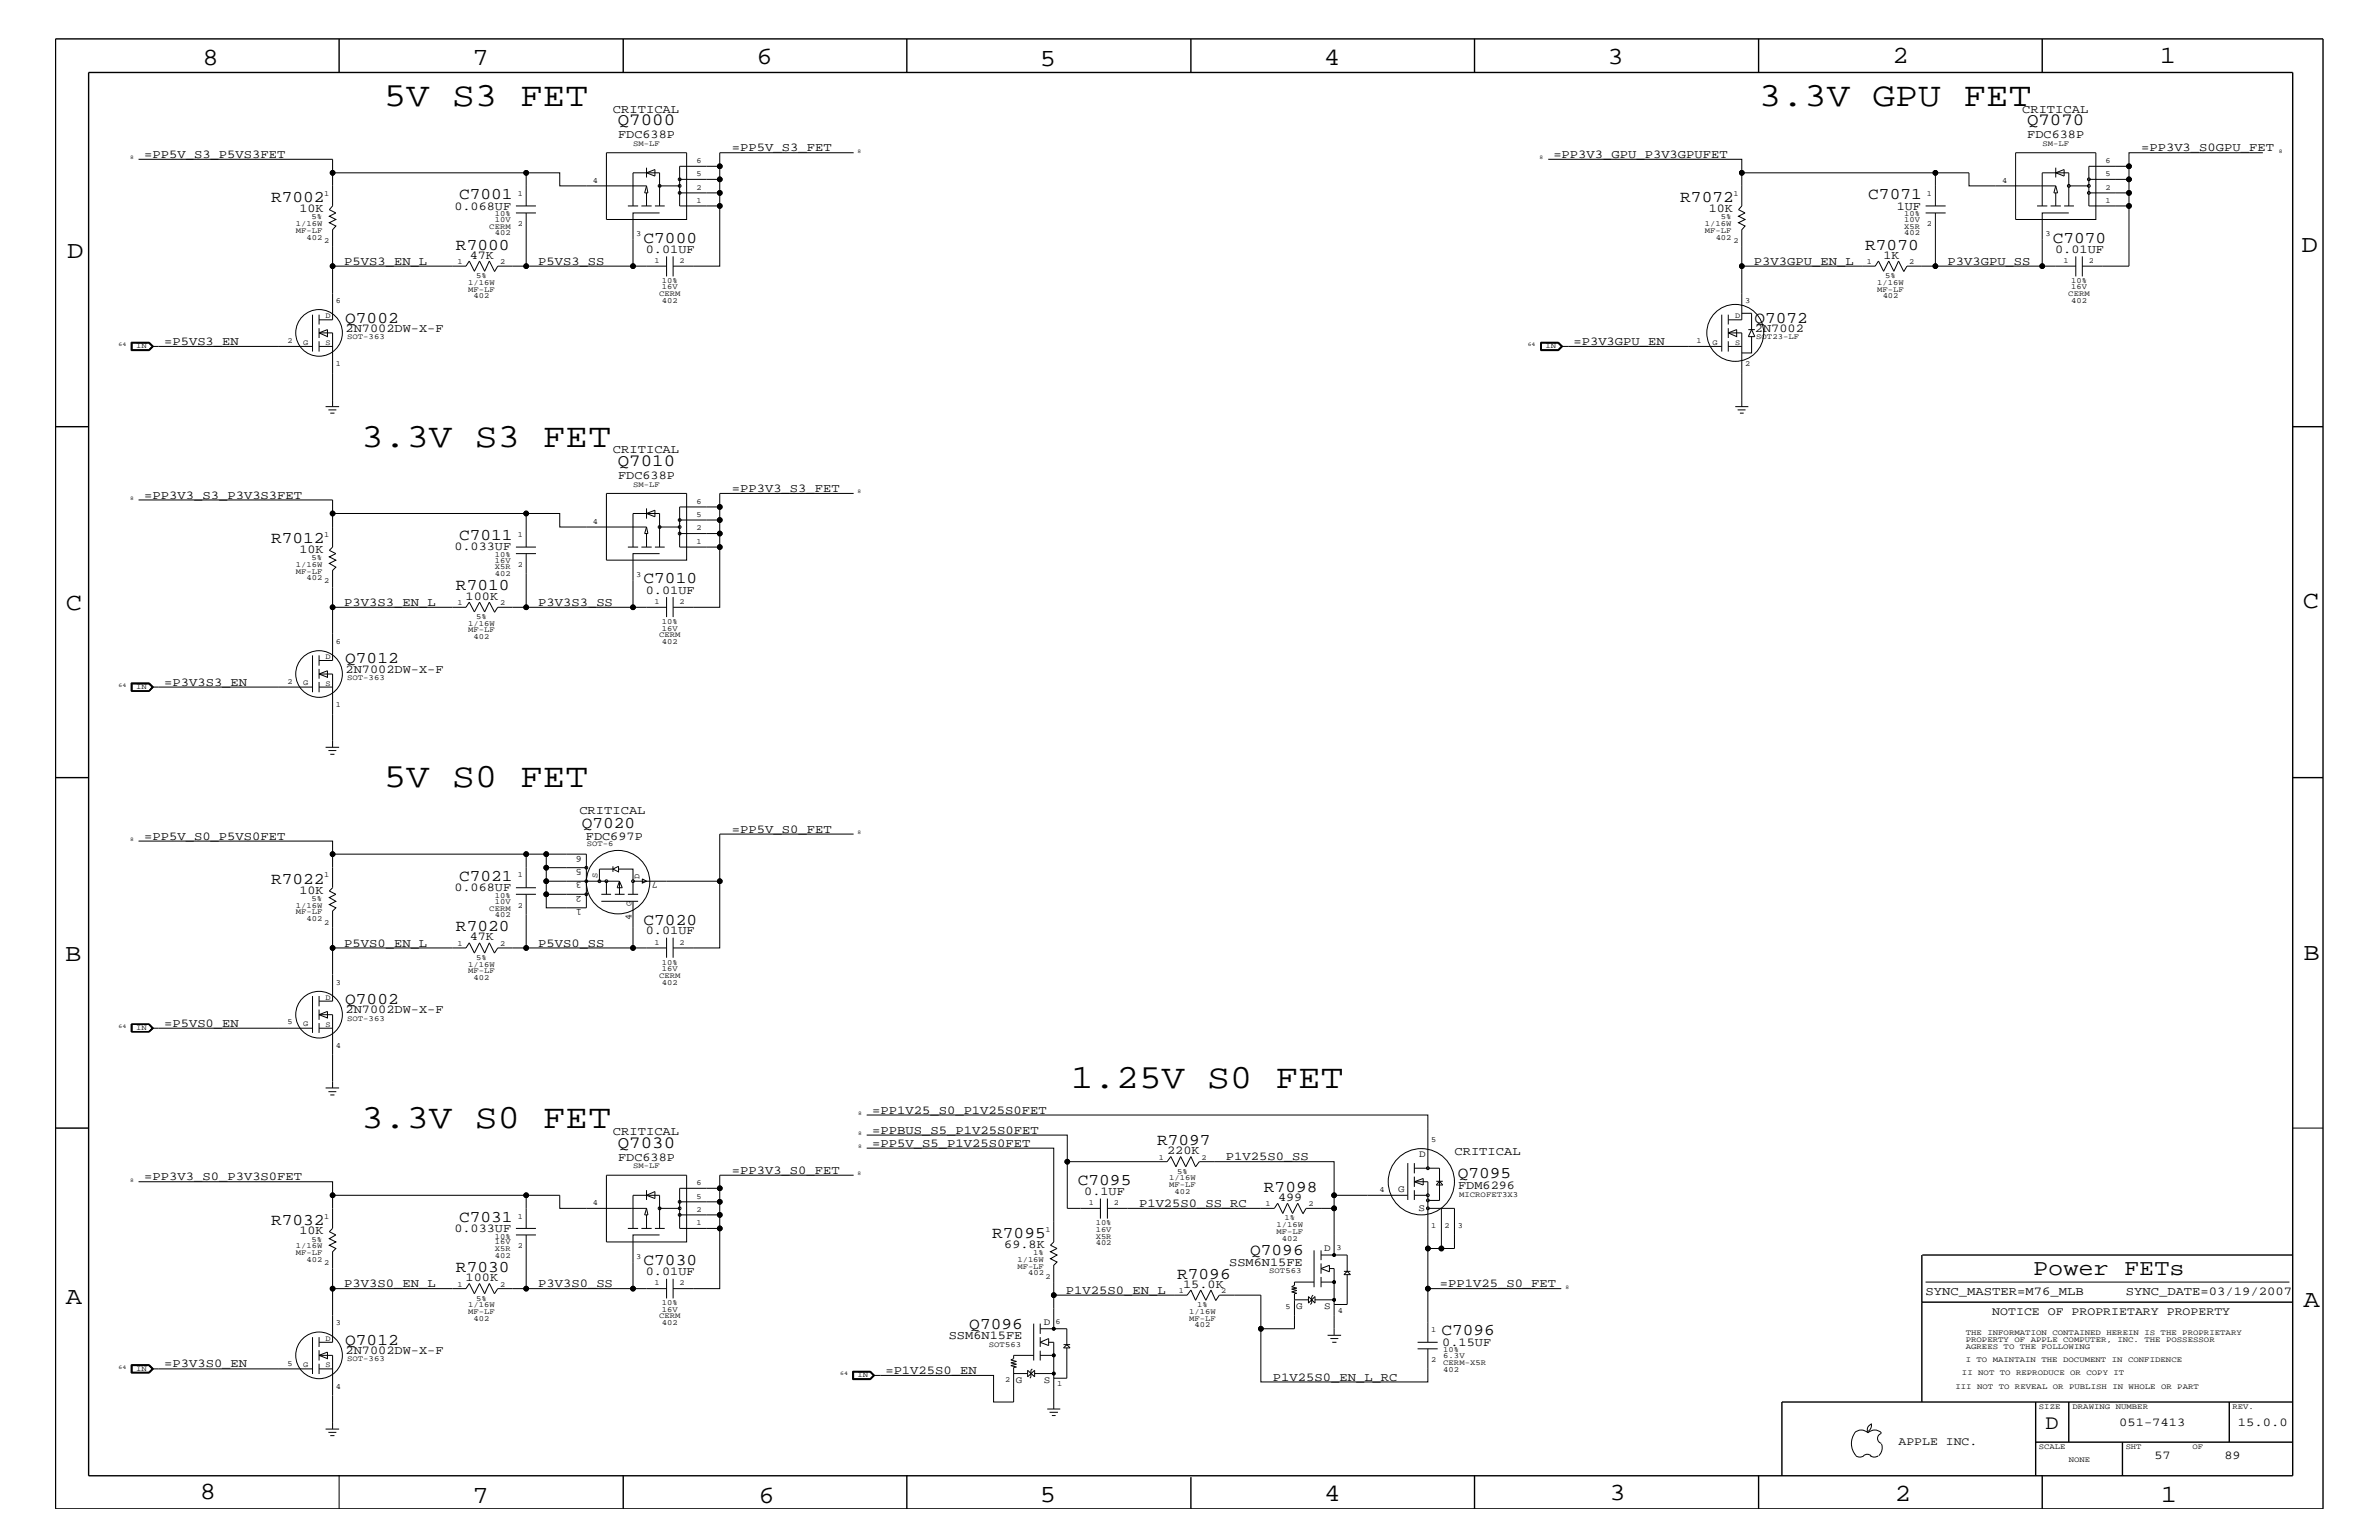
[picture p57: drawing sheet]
<svg xmlns="http://www.w3.org/2000/svg" width="432mm" height="279mm" viewBox="0 0 432 279" stroke-linecap="round" stroke-linejoin="round" font-family="sans-serif">
<defs><g id="words">
<g font-size="6.2">
<text x="69.7" y="19.2">5V S3 FET</text>
<text x="319.2" y="19.2">3.3V GPU FET</text>
<text x="65.5" y="81.1">3.3V S3 FET</text>
<text x="69.7" y="142.9">5V S0 FET</text>
<text x="194.4" y="197.4">1.25V S0 FET</text>
<text x="65.5" y="204.7">3.3V S0 FET</text>
</g>
<g font-size="4.5">
<text x="36.7" y="11.7">8</text>
<text x="85.8" y="11.7">7</text>
<text x="137.3" y="11.5">6</text>
<text x="240.3" y="11.7">4</text>
<text x="291.8" y="11.5">3</text>
<text x="343.5" y="11.5">2</text>
<text x="392" y="11.5">1</text>
<text x="188.7" y="12.1">5</text>
<text x="12.2" y="46.8">D</text>
<text x="417.7" y="45.7">D</text>
<text x="11.9" y="110.6">C</text>
<text x="418" y="110.3">C</text>
<text x="11.9" y="174.3">B</text>
<text x="418.1" y="174.2">B</text>
<text x="11.9" y="236.7">A</text>
<text x="418.1" y="237.1">A</text>
<text x="36.2" y="271.9">8</text>
<text x="85.8" y="272.7">7</text>
<text x="137.7" y="272.7">6</text>
<text x="188.7" y="272.5">5</text>
<text x="240.4" y="272.3">4</text>
<text x="292.1" y="272.2">3</text>
<text x="343.9" y="272.3">2</text>
<text x="392.2" y="272.6">1</text>
</g>
<text font-size="4.1" x="369" y="231.3">Power FETs</text>
<text font-size="3.7" x="371.3" y="259.3">D</text>
<g font-size="3.1">
<text x="112.1" y="22.7">Q7000</text>
<text x="367.9" y="22.7">Q7070</text>
<text x="112.1" y="84.5">Q7010</text>
<text x="112.1" y="208.2">Q7030</text>
</g>
<g font-size="3">
<text x="49.2" y="36.7">R7002</text>
<text x="83.3" y="36.2">C7001</text>
<text x="305" y="36.7">R7072</text>
<text x="339.1" y="36.2">C7071</text>
<text x="82.8" y="45.3">R7000</text>
<text x="116.8" y="44.1">C7000</text>
<text x="338.5" y="45.3">R7070</text>
<text x="372.6" y="44.1">C7070</text>
<text x="62.7" y="58.5">Q7002</text>
<text x="318.4" y="58.5">Q7072</text>
<text x="49.2" y="98.5">R7012</text>
<text x="83.3" y="98">C7011</text>
<text x="82.8" y="107.1">R7010</text>
<text x="116.8" y="105.9">C7010</text>
<text x="62.7" y="120.3">Q7012</text>
<text x="105.6" y="150.1">Q7020</text>
<text x="49.2" y="160.3">R7022</text>
<text x="83.3" y="159.9">C7021</text>
<text x="116.8" y="167.8">C7020</text>
<text x="82.8" y="168.9">R7020</text>
<text x="62.7" y="182.1">Q7002</text>
<text x="210" y="207.7">R7097</text>
<text x="195.6" y="215">C7095</text>
<text x="264.6" y="213.6">Q7095</text>
<text x="83.3" y="221.7">C7031</text>
<text x="229.4" y="216.2">R7098</text>
<text x="49.2" y="222.2">R7032</text>
<text x="180.1" y="224.6">R7095</text>
<text x="226.9" y="227.7">Q7096</text>
<text x="82.8" y="230.7">R7030</text>
<text x="116.8" y="229.6">C7030</text>
<text x="213.7" y="232">R7096</text>
<text x="62.7" y="244">Q7012</text>
<text x="175.9" y="241.1">Q7096</text>
<text x="261.6" y="242.3">C7096</text>
</g>
<g font-size="2.2">
<text x="111.3" y="20.4">CRITICAL</text>
<text x="367" y="20.4">CRITICAL</text>
<text x="26.2" y="28.6">=PP5V_S3_P5VS3FET</text>
<text x="112.2" y="25.1">FDC638P</text>
<text x="132.8" y="27.5">=PP5V_S3_FET</text>
<text x="281.9" y="28.6">=PP3V3_GPU_P3V3GPUFET</text>
<text x="368" y="25.1">FDC638P</text>
<text x="388.6" y="27.5">=PP3V3_S0GPU_FET</text>
<text x="54.4" y="38.5">10K</text>
<text x="82.5" y="38">0.068UF</text>
<text x="310.1" y="38.5">10K</text>
<text x="344.3" y="38">1UF</text>
<text x="85.3" y="47">47K</text>
<text x="117.2" y="45.9">0.01UF</text>
<text x="341.9" y="47">1K</text>
<text x="373" y="45.9">0.01UF</text>
<text x="62.5" y="48">P5VS3_EN_L</text>
<text x="97.7" y="48">P5VS3_SS</text>
<text x="318.3" y="48">P3V3GPU_EN_L</text>
<text x="353.5" y="48">P3V3GPU_SS</text>
<text x="29.8" y="62.6">=P5VS3_EN</text>
<text x="62.7" y="60.2">2N7002DW-X-F</text>
<text x="285.6" y="62.6">=P3V3GPU_EN</text>
<text x="318.5" y="60.2">2N7002</text>
<text x="111.3" y="82.2">CRITICAL</text>
<text x="112.2" y="86.9">FDC638P</text>
<text x="132.8" y="89.3">=PP3V3_S3_FET</text>
<text x="26.2" y="90.5">=PP3V3_S3_P3V3S3FET</text>
<text x="54.4" y="100.4">10K</text>
<text x="82.5" y="99.9">0.033UF</text>
<text x="117.2" y="107.7">0.01UF</text>
<text x="62.5" y="109.9">P3V3S3_EN_L</text>
<text x="84.5" y="108.8">100K</text>
<text x="97.7" y="109.9">P3V3S3_SS</text>
<text x="29.8" y="124.4">=P3V3S3_EN</text>
<text x="62.7" y="122">2N7002DW-X-F</text>
<text x="105.2" y="147.7">CRITICAL</text>
<text x="26.2" y="152.3">=PP5V_S0_P5VS0FET</text>
<text x="106.3" y="152.3">FDC697P</text>
<text x="132.8" y="151.1">=PP5V_S0_FET</text>
<text x="82.5" y="161.7">0.068UF</text>
<text x="54.4" y="162.2">10K</text>
<text x="62.5" y="171.7">P5VS0_EN_L</text>
<text x="85.3" y="170.6">47K</text>
<text x="97.7" y="171.7">P5VS0_SS</text>
<text x="117.2" y="169.5">0.01UF</text>
<text x="62.7" y="183.8">2N7002DW-X-F</text>
<text x="29.8" y="186.3">=P5VS0_EN</text>
<text x="158.3" y="202">=PP1V25_S0_P1V25S0FET</text>
<text x="111.3" y="205.9">CRITICAL</text>
<text x="158.3" y="208.1">=PP5V_S5_P1V25S0FET</text>
<text x="158.3" y="205.7">=PPBUS_S5_P1V25S0FET</text>
<text x="211.8" y="209.4">220K</text>
<text x="264" y="209.6">CRITICAL</text>
<text x="26.2" y="214.2">=PP3V3_S0_P3V3S0FET</text>
<text x="112.2" y="210.6">FDC638P</text>
<text x="132.8" y="213">=PP3V3_S0_FET</text>
<text x="222.5" y="210.5">P1V25S0_SS</text>
<text x="264.7" y="215.7">FDM6296</text>
<text x="196.8" y="216.9">0.1UF</text>
<text x="206.8" y="219">P1V25S0_SS_RC</text>
<text x="232" y="217.9">499</text>
<text x="54.4" y="224">10K</text>
<text x="82.5" y="223.5">0.033UF</text>
<text x="182.3" y="226.4">69.8K</text>
<text x="62.5" y="233.5">P3V3S0_EN_L</text>
<text x="84.5" y="232.4">100K</text>
<text x="97.7" y="233.5">P3V3S0_SS</text>
<text x="117.2" y="231.3">0.01UF</text>
<text x="214.8" y="233.7">15.0K</text>
<text x="223.1" y="229.6">SSM6N15FE</text>
<text x="261.4" y="233.5">=PP1V25_S0_FET</text>
<text x="193.5" y="234.7">P1V25S0_EN_L</text>
<text x="349.5" y="235">SYNC_MASTER=M76_MLB</text>
<text x="385.8" y="235">SYNC_DATE=03/19/2007</text>
<text x="62.7" y="245.6">2N7002DW-X-F</text>
<text x="172.2" y="243">SSM6N15FE</text>
<text x="261.8" y="244.1">0.15UF</text>
<text x="29.8" y="248.1">=P3V3S0_EN</text>
<text x="160.7" y="249.3">=P1V25S0_EN</text>
<text x="231.1" y="250.6">P1V25S0_EN_L_RC</text>
<text x="384.6" y="258.7">051-7413</text>
<text x="406.2" y="258.7">15.0.0</text>
<text x="391" y="264.7">57</text>
<text x="403.7" y="264.7">89</text>
</g>
<g font-size="2.1">
<text x="361.6" y="238.6">NOTICE OF PROPRIETARY PROPERTY</text>
<text x="344.6" y="262.2">APPLE INC.</text>
</g>
<g font-size="1.8">
<text x="257.6" y="210">D</text>
<text x="253.7" y="216.2">G</text>
<text x="257.5" y="219.7">S</text>
<text x="240.4" y="227">D</text>
<text x="235.3" y="237.5">G</text>
<text x="240.4" y="237.5">S</text>
<text x="189.5" y="240.3">D</text>
<text x="184.4" y="250.9">G</text>
<text x="189.5" y="250.9">S</text>
</g>
<g font-size="1.7">
<text x="105.6" y="155.2" transform="rotate(-180 105.6 155.2)">6</text>
<text x="105.6" y="160" transform="rotate(-180 105.6 160)">3</text>
<text x="105.6" y="157.7" transform="rotate(-180 105.6 157.7)">5</text>
<text x="119.4" y="160" transform="rotate(-180 119.4 160)">7</text>
<text x="105.6" y="165" transform="rotate(-180 105.6 165)">1</text>
<text x="105.6" y="162.5" transform="rotate(-180 105.6 162.5)">2</text>
<text x="114.6" y="166.9" transform="rotate(-90 114.6 166.9)">4</text>
</g>
<g font-size="1.5">
<text x="108.5" y="159.3" transform="rotate(-90 108.5 159.3)">S</text>
<text x="116.1" y="159.5" transform="rotate(-90 116.1 159.5)">D</text>
<text x="114.6" y="164.4" transform="rotate(-90 114.6 164.4)">G</text>
</g>
<g font-size="1.4">
<text x="114.9" y="26.5">SM-LF</text>
<text x="126.4" y="29.5">6</text>
<text x="370.7" y="26.5">SM-LF</text>
<text x="382.2" y="29.5">6</text>
<text x="58.8" y="35.6">1</text>
<text x="94" y="35.6">1</text>
<text x="107.6" y="33.1">4</text>
<text x="126.4" y="34.4">2</text>
<text x="126.4" y="31.9">5</text>
<text x="314.6" y="35.6">1</text>
<text x="349.8" y="35.6">1</text>
<text x="363.4" y="33.1">4</text>
<text x="382.2" y="34.4">2</text>
<text x="382.2" y="31.9">5</text>
<text x="53.7" y="41">1/16W</text>
<text x="56.6" y="39.8">5%</text>
<text x="88.8" y="41.5">CERM</text>
<text x="89.8" y="40.3">10V</text>
<text x="89.8" y="39.2">10%</text>
<text x="94" y="41">2</text>
<text x="126.4" y="36.8">1</text>
<text x="309.5" y="41">1/16W</text>
<text x="312.3" y="39.8">5%</text>
<text x="345.6" y="41.5">X5R</text>
<text x="345.6" y="40.3">10V</text>
<text x="345.6" y="39.2">10%</text>
<text x="349.8" y="41">2</text>
<text x="382.2" y="36.8">1</text>
<text x="53.7" y="42.3">MF-LF</text>
<text x="55.6" y="43.5">402</text>
<text x="58.8" y="44.1">2</text>
<text x="83.1" y="47.9">1</text>
<text x="89.8" y="42.7">402</text>
<text x="90.8" y="47.9">2</text>
<text x="115.5" y="42.9">3</text>
<text x="118.8" y="47.7">1</text>
<text x="123.4" y="47.7">2</text>
<text x="309.5" y="42.3">MF-LF</text>
<text x="311.4" y="43.5">402</text>
<text x="314.6" y="44.1">2</text>
<text x="338.8" y="47.9">1</text>
<text x="345.6" y="42.7">402</text>
<text x="346.5" y="47.9">2</text>
<text x="371.3" y="42.9">3</text>
<text x="374.6" y="47.7">1</text>
<text x="379.1" y="47.7">2</text>
<text x="85" y="51.7">1/16W</text>
<text x="85" y="52.9">MF-LF</text>
<text x="86.4" y="50.5">5%</text>
<text x="119.6" y="53.8">CERM</text>
<text x="120.1" y="51.3">10%</text>
<text x="120.1" y="52.5">16V</text>
<text x="340.7" y="52.9">MF-LF</text>
<text x="340.7" y="51.7">1/16W</text>
<text x="342.2" y="50.5">5%</text>
<text x="375.4" y="53.8">CERM</text>
<text x="375.9" y="51.3">10%</text>
<text x="375.9" y="52.5">16V</text>
<text x="59.1" y="57.8">D</text>
<text x="61" y="55">6</text>
<text x="85.9" y="54.1">402</text>
<text x="120.1" y="55">402</text>
<text x="315" y="57.8">D</text>
<text x="316.7" y="55">3</text>
<text x="341.7" y="54.1">402</text>
<text x="375.9" y="55">402</text>
<text x="24.7" y="63.2">IN</text>
<text x="52.2" y="62.3">2</text>
<text x="55" y="62.5">G</text>
<text x="59.1" y="62.6">S</text>
<text x="63" y="61.5">SOT-363</text>
<text x="280.5" y="63.2">IN</text>
<text x="307.9" y="62.3">1</text>
<text x="310.8" y="62.5">G</text>
<text x="315" y="62.6">S</text>
<text x="318.8" y="61.5">SOT23-LF</text>
<text x="61" y="66.5">1</text>
<text x="316.7" y="66.5">2</text>
<text x="114.9" y="88.3">SM-LF</text>
<text x="107.6" y="95">4</text>
<text x="126.4" y="93.8">5</text>
<text x="126.4" y="91.4">6</text>
<text x="56.6" y="101.6">5%</text>
<text x="58.8" y="97.4">1</text>
<text x="89.8" y="101">10%</text>
<text x="94" y="97.4">1</text>
<text x="126.4" y="98.7">1</text>
<text x="126.4" y="96.2">2</text>
<text x="53.7" y="104.1">MF-LF</text>
<text x="53.7" y="102.9">1/16W</text>
<text x="55.6" y="105.3">402</text>
<text x="58.8" y="105.9">2</text>
<text x="89.8" y="104.6">402</text>
<text x="89.8" y="103.3">X5R</text>
<text x="89.8" y="102.1">16V</text>
<text x="94" y="102.9">2</text>
<text x="115.5" y="104.7">3</text>
<text x="83.1" y="109.8">1</text>
<text x="85" y="113.6">1/16W</text>
<text x="86.4" y="112.3">5%</text>
<text x="90.8" y="109.8">2</text>
<text x="118.8" y="109.5">1</text>
<text x="120.1" y="113.1">10%</text>
<text x="123.4" y="109.5">2</text>
<text x="59.1" y="119.6">D</text>
<text x="61" y="116.8">6</text>
<text x="85" y="114.8">MF-LF</text>
<text x="85.9" y="115.9">402</text>
<text x="119.6" y="115.6">CERM</text>
<text x="120.1" y="116.8">402</text>
<text x="120.1" y="114.4">16V</text>
<text x="24.7" y="125.1">IN</text>
<text x="52.2" y="124.1">2</text>
<text x="55" y="124.3">G</text>
<text x="59.1" y="124.4">S</text>
<text x="63" y="123.4">SOT-363</text>
<text x="61" y="128.3">1</text>
<text x="106.5" y="153.4">SOT-6</text>
<text x="58.8" y="159.2">1</text>
<text x="94" y="159.2">1</text>
<text x="53.7" y="164.7">1/16W</text>
<text x="53.7" y="165.9">MF-LF</text>
<text x="55.6" y="167.1">402</text>
<text x="56.6" y="163.5">5%</text>
<text x="58.8" y="167.8">2</text>
<text x="88.8" y="165.2">CERM</text>
<text x="89.8" y="166.4">402</text>
<text x="89.8" y="163.9">10V</text>
<text x="89.8" y="162.8">10%</text>
<text x="94" y="164.7">2</text>
<text x="83.1" y="171.6">1</text>
<text x="90.8" y="171.6">2</text>
<text x="118.8" y="171.4">1</text>
<text x="123.4" y="171.4">2</text>
<text x="61" y="178.7">3</text>
<text x="85" y="176.6">MF-LF</text>
<text x="85" y="175.4">1/16W</text>
<text x="85.9" y="177.7">402</text>
<text x="86.4" y="174.2">5%</text>
<text x="119.6" y="177.4">CERM</text>
<text x="120.1" y="176.2">16V</text>
<text x="120.1" y="178.7">402</text>
<text x="120.1" y="175">10%</text>
<text x="52.2" y="185.9">5</text>
<text x="59.1" y="181.4">D</text>
<text x="63" y="185.2">SOT-363</text>
<text x="24.7" y="186.9">IN</text>
<text x="55" y="186.1">G</text>
<text x="59.1" y="186.3">S</text>
<text x="61" y="190.2">4</text>
<text x="259.8" y="207.1">5</text>
<text x="114.9" y="211.9">SM-LF</text>
<text x="126.4" y="215">6</text>
<text x="210.3" y="210.4">1</text>
<text x="212.2" y="215.3">MF-LF</text>
<text x="212.2" y="214.2">1/16W</text>
<text x="213.7" y="213">5%</text>
<text x="218.1" y="210.4">2</text>
<text x="58.8" y="221.1">1</text>
<text x="94" y="221.1">1</text>
<text x="107.6" y="218.6">4</text>
<text x="126.4" y="219.8">2</text>
<text x="126.4" y="217.5">5</text>
<text x="197.6" y="218.6">1</text>
<text x="202.2" y="218.6">2</text>
<text x="213.2" y="216.6">402</text>
<text x="229.7" y="218.9">1</text>
<text x="233.1" y="221.4">1%</text>
<text x="237.5" y="218.9">2</text>
<text x="250.4" y="216.2">4</text>
<text x="264.8" y="217.2">MICROFET3X3</text>
<text x="53.7" y="226.5">1/16W</text>
<text x="53.7" y="227.7">MF-LF</text>
<text x="56.6" y="225.3">5%</text>
<text x="89.8" y="227">X5R</text>
<text x="89.8" y="224.7">10%</text>
<text x="89.8" y="225.7">16V</text>
<text x="94" y="226.5">2</text>
<text x="126.4" y="222.3">1</text>
<text x="187.5" y="227.7">1%</text>
<text x="189.7" y="223.5">1</text>
<text x="198.9" y="223.5">16V</text>
<text x="198.9" y="222.3">10%</text>
<text x="198.9" y="224.7">X5R</text>
<text x="198.9" y="225.9">402</text>
<text x="231.7" y="223.9">MF-LF</text>
<text x="231.7" y="222.6">1/16W</text>
<text x="232.7" y="225.1">402</text>
<text x="242.6" y="226.9">3</text>
<text x="259.8" y="222.9">1</text>
<text x="262.2" y="222.9">2</text>
<text x="264.6" y="222.9">3</text>
<text x="55.6" y="229">402</text>
<text x="58.8" y="229.6">2</text>
<text x="83.1" y="233.5">1</text>
<text x="89.8" y="228.2">402</text>
<text x="90.8" y="233.5">2</text>
<text x="115.5" y="228.4">3</text>
<text x="118.8" y="233.2">1</text>
<text x="123.4" y="233.2">2</text>
<text x="184.7" y="229">1/16W</text>
<text x="184.7" y="230.2">MF-LF</text>
<text x="186.6" y="231.3">402</text>
<text x="189.7" y="232">2</text>
<text x="230.4" y="231">SOT563</text>
<text x="85" y="238.4">MF-LF</text>
<text x="85" y="237.2">1/16W</text>
<text x="85.9" y="239.6">402</text>
<text x="86.4" y="236">5%</text>
<text x="119.6" y="239.2">CERM</text>
<text x="120.1" y="238">16V</text>
<text x="120.1" y="236.8">10%</text>
<text x="214" y="234.6">1</text>
<text x="215.9" y="239.6">MF-LF</text>
<text x="215.9" y="238.4">1/16W</text>
<text x="217.3" y="237.2">1%</text>
<text x="221.7" y="234.6">2</text>
<text x="233.3" y="237.4">5</text>
<text x="242.8" y="238.2">4</text>
<text x="59.1" y="243.3">D</text>
<text x="61" y="240.5">3</text>
<text x="120.1" y="240.5">402</text>
<text x="179.5" y="244.4">SOT563</text>
<text x="191.6" y="240.2">6</text>
<text x="216.8" y="240.8">402</text>
<text x="259.8" y="241.7">1</text>
<text x="262" y="245.3">10%</text>
<text x="356.8" y="242.3">THE INFORMATION CONTAINED HEREIN IS THE PROPRIETARY</text>
<text x="356.8" y="243.5">PROPERTY OF APPLE COMPUTER, INC. THE POSSESSOR</text>
<text x="356.8" y="244.7">AGREES TO THE FOLLOWING</text>
<text x="24.7" y="248.7">IN</text>
<text x="52.2" y="247.8">5</text>
<text x="55" y="248">G</text>
<text x="59.1" y="248.1">S</text>
<text x="61" y="252">4</text>
<text x="63" y="247">SOT-363</text>
<text x="155.6" y="249.9">IN</text>
<text x="182.5" y="250.7">2</text>
<text x="191.9" y="251.5">1</text>
<text x="259.8" y="247.1">2</text>
<text x="262" y="248.9">402</text>
<text x="262" y="247.6">CERM-X5R</text>
<text x="262" y="246.4">6.3V</text>
<text x="354.9" y="252">III NOT TO REVEAL OR PUBLISH IN WHOLE OR PART</text>
<text x="356.1" y="249.5">II NOT TO REPRODUCE OR COPY IT</text>
<text x="356.8" y="247.1">I TO MAINTAIN THE DOCUMENT IN CONFIDENCE</text>
<text x="370.1" y="255.6">SIZE</text>
<text x="376.2" y="255.6">DRAWING NUMBER</text>
<text x="405.2" y="255.6">REV.</text>
<text x="370.1" y="262.9">SCALE</text>
<text x="385.8" y="262.9">SHT</text>
<text x="397.9" y="262.9">OF</text>
<text x="375.5" y="265.3">NONE</text>
</g>
<g font-size="1">
<text x="23.6" y="28.9">8</text>
<text x="155.6" y="27.7">8</text>
<text x="279.4" y="28.9">8</text>
<text x="413.6" y="27.7">8</text>
<text x="21.5" y="62.9">64</text>
<text x="277.3" y="62.9">64</text>
<text x="155.6" y="89.5">8</text>
<text x="23.6" y="90.7">8</text>
<text x="21.5" y="124.7">64</text>
<text x="23.6" y="152.6">8</text>
<text x="155.6" y="151.3">8</text>
<text x="21.5" y="186.5">64</text>
<text x="155.8" y="202.3">8</text>
<text x="155.8" y="208.3">8</text>
<text x="155.8" y="205.9">8</text>
<text x="23.6" y="214.4">8</text>
<text x="155.6" y="213.2">8</text>
<text x="284.1" y="233.8">8</text>
<text x="21.5" y="248.4">64</text>
<text x="152.5" y="249.5">64</text>
</g>
</g></defs>
<g fill="none" stroke="#000" stroke-width=".18">
<path d="M25.1 28.9h35.3v8.5l-.6 .6 1.2 .6-1.2 .6 1.2 .6-1.2 .6 1.2 .6-.6 .7v6.6h24.2l.6-.9 .9 1.8 .9-1.8 1 1.8 .8-1.8 .9 1.8M60.4 31.4h35.1M93.6 37.4h3.7M93.6 38.6h3.7M95.5 38.6v9.7h-5.2l-.6 1M110.1 27.7h14.5v12.1h-14.5zM114 37.4h1.8M114.9 37.4v-6h4.8v6M116.4 37.4h1.9M117.3 33.7h-15.7v-2.3h-6.1v6M117.3 33.7l.3 1.3h-.6zM117.3 30.4v1.8"/>
<path d="M117.3 35v2.4M117.3 31.4l1.6-.6v1.1zM118.9 37.4h1.8M119.7 38.6h-4.8v9.7h6.1M119.7 33.7h3.7M130.6 35v13.3h-8.4M130.6 32.5v2.5h-7.2M130.6 30.2v2.3h-7.2M130.6 30.2h-7.2v7.2h7.2M154.9 27.7h-24.3v2.5M281 28.9h35.1v2.5h35.2M316.1 31.4v6l-.5 .6 1.1 .6-1.1 .6 1.1 .6-1.1 .6 1.1 .6-.6 .7v16.3h-2.4"/>
<path d="M349.5 37.4h3.6M349.5 38.6h3.6M351.3 31.4h6.1v2.3h15.7M351.3 38.6v9.7h-5.2l-.6 1M351.3 31.4v6M365.8 27.7h14.6v12.1h-14.6zM369.7 37.4h1.9M370.7 37.4v-6h4.8v6M372.2 37.4h1.9M373.1 33.7l.4 1.3h-.7zM373.1 30.4v1.8M373.1 35v2.4"/>
<path d="M373.1 31.4l1.6-.6v1.1zM374.7 37.4h1.7M375.5 38.6h-4.8v9.7h6.1M375.5 33.7h3.6M379.1 35h7.3M379.1 32.5h7.3M386.4 30.2v18.1h-8.4M410.7 27.7h-24.3v2.5h-7.3v7.2h7.3M56.7 57.1v6.7M57.9 57.1v1.8M57.9 59.5v1.8M60.4 48.3v9.7h-2.5"/>
<path d="M95.5 48.3h19.4M121 46.5v3.7M122.2 46.5v3.7M312.5 57.1v6.7M313.7 57.1v1.8M313.7 59.5v1.8M316.1 56.8h1.8v3l.6 1.3h-1.2l.6-1.3M316.1 48.3h24.3l.6-.9 .9 1.8 .9-1.8 .9 1.8 .9-1.8 .9 1.8M317.3 59.8h1.2M351.3 48.3h19.4M376.8 46.5v3.7M378 46.5v3.7"/>
<path d="M23.8 62.1h3.3l.8 .8-.8 .7h-3.3zM23.9 62.2h3.2l.7 .7-.7 .6h-3.2zM24 62.3h3l.6 .6M24 62.2v1.3M27 62.2l.7 .7-.7 .6M27.6 62.9l-.6 .5h-3M27.6 62.9h29.1M57.9 60.4l1.5-.6v1.3zM57.9 60.4h2.5v13.4M57.9 61.9v1.9M57.9 62.9h2.5M59.1 73.8h2.5"/>
<path d="M59.6 74.4h1.4M59.9 75h.8M279.7 62.1h3.2l.7 .8-.7 .7h-3.2zM279.7 62.2h3.2l.6 .7-.6 .6h-3.2M279.7 62.2v1.3M279.7 62.3h3.1l.6 .6M282.8 62.2l.7 .7-.7 .6M283.4 62.9h29.1M283.4 62.9l-.6 .5h-3.1M313.7 60.4l1.5-.6v1.3zM313.7 62.9h2.4M313.7 60.4h2.4v13.4"/>
<path d="M313.7 61.9v1.9M315 73.8h2.3M315.4 74.4h1.4M315.8 75h.7M317.9 61.1v2.9h-1.8M25.1 90.7h35.3v8.6l-.6 .6 1.2 .5-1.2 .6 1.2 .6-1.2 .6 1.2 .7-.6 .6v6.7h24.2l.6-1 .9 1.8 .9-1.8 1 1.8 .8-1.8 .9 1.8M60.4 93.2h41.2v2.4h15.7M93.6 99.3h3.7M95.5 93.2v6.1M110.1 89.5h14.5v12.1h-14.5zM114 99.3h1.8M114.9 99.3v-6.1h4.8v6.1"/>
<path d="M116.4 99.3h1.9M117.3 92.2v1.9M117.3 96.8v2.5M117.3 93.2l1.6-.6v1.2zM117.3 95.6l.3 1.2h-.6zM118.9 99.3h1.8M119.7 95.6h3.7M130.6 96.8v13.4h-8.4M130.6 94.3v2.5h-7.2M130.6 92v2.3h-7.2M154.9 89.5h-24.3v2.5h-7.2v7.3h7.2M56.7 118.9v6.7"/>
<path d="M57.9 118.9v1.9M60.4 110.2v9.6h-2.5M93.6 100.4h3.7M95.5 100.4v9.8h-5.2l-.6 .9M95.5 110.2h19.4M119.7 100.4h-4.8v9.8h6.1M121 108.3v3.7M122.2 108.3v3.7M23.8 123.9h3.3l.8 .8-.8 .7h-3.3zM23.9 125.4v-1.4h3.2l.7 .7-.7 .7M27 124.1h-3v1.2h3M27 124.1l.7 .6-.7 .6"/>
<path d="M27 124.1l.6 .6M27.6 124.7l-.6 .6M27.6 124.7h29.1M57.9 122.3l1.5-.6v1.2zM57.9 122.3h2.5v13.3M57.9 121.4v1.7M57.9 123.7v1.9M57.9 124.7h2.5M59.1 135.6h2.5M59.6 136.2h1.4M59.9 136.8h.8M25.1 152.6h35.3v2.4h35.1"/>
<path d="M60.4 155v6.1l-.6 .6 1.2 .5-1.2 .6 1.2 .7-1.2 .6 1.2 .6-.6 .6v6.7h24.2l.6-.9 .9 1.8 .9-1.8 1 1.8 .8-1.8 .9 1.8 .6-.9h5.2v-9.8M95.5 155h3.6M95.5 155v6.1M99.1 157.4v2.5M106.4 157.4h-7.3v-2.4h7.3v9.7h-7.3v-2.5M110.1 159.9v2.3M111.3 157.7l1-.5v1zM111.3 157.7h-2.5v2.2M111.3 157.2v1M112.3 157.7h2.6v4.5M112.4 159.9h-13.3v2.3h7.3M112.4 159.9v2.3"/>
<path d="M112.4 159.9l.5 1.2h-.9zM114.9 159.9h15.7v12.1h-8.4M116.6 159.5l.7 .4-.7 .3zM154.9 151.3h-24.3v8.6M60.4 172v9.6h-2.5M93.6 162.2h3.7M93.6 161.1h3.7M109.1 162.2h1.8M109.1 163.5h6.7M111.6 162.2h1.8M114 162.2h1.8M114.9 163.5v8.5h-19.4"/>
<path d="M114.9 172h6.1M121 170.1v3.7M122.2 170.1v3.7M23.9 185.8v1.4M27 185.9h-3v1.2h3M27 185.9l.7 .6-.7 .6M27 185.9l.6 .6M27.1 185.8h-3.3v1.4h3.3M27.1 185.8l.8 .7-.8 .7M27.1 185.8l.7 .7-.7 .7M27.6 186.5l-.6 .6M27.6 186.5h29.1"/>
<path d="M56.7 180.7v6.7M57.9 184.1l1.5-.6v1.2zM57.9 184.1h2.5v13.3M57.9 180.7v1.9M57.9 183.2v1.8M57.9 185.6v1.8M57.9 186.5h2.5M59.1 197.4h2.5M59.6 198.1h1.4M59.9 198.7h.8M25.1 214.4h35.3v2.5h35.1M60.4 216.9v6l-.6 .6 1.2 .6-1.2 .6 1.2 .6-1.2 .6 1.2 .6-.6 .6v6.7h24.2l.6-.9 .9 1.8 .9-1.8 1 1.8 .8-1.8 .9 1.8 .6-.9h24.6"/>
<path d="M95.5 216.9h6.1v2.3h15.7M95.5 216.9v6M110.1 213.2h14.5v12.1h-14.5zM117.3 215.9v1.8M117.3 216.9l1.6-.7v1.3zM117.3 219.2l.3 1.2h-.6zM119.7 219.2h3.7M130.6 218v2.4h-7.2M130.6 215.6v2.4h-7.2M154.9 213.2h-24.3v2.4h-7.2v7.3h7.2M157.3 208.3h34v17l-.6 .6 1.2 .6-1.2 .6 1.2 .6-1.2 .7 1.2 .6-.6 .6v5.4M157.3 205.9h36.4v4.9"/>
<path d="M157.3 202.3h101.9v9.6M199.7 217.5v3.6M201 219.2h30.3l.6-.9 .9 1.9 .9-1.9 .9 1.9 .9-1.9 1 1.9M201 217.5v3.6M242.1 216.9v2.3h-5l-.6 1M242.1 219.2v8.5M255.5 216.9h-13.4v-6.1h-24.4l-.7 .9-.8-1.9-1 1.9-.9-1.9-.9 1.9-.9-1.9-.7 1h-18.1v8.4h6M255.5 211v6.7M256.7 216.9h2.5M256.7 214.4h2.5v19.4M256.7 211.9h4.6v5.9h-2.1M256.7 214.4l1.6-.6v1.2z"/>
<path d="M256.7 211v1.9M256.7 213.5v1.8M256.7 215.9v1.8M259.2 219.2h4.8v7.3h-4.8M260.7 214.3h1.2M261.3 214.3l.6 .7h-1.2zM261.6 219.2v7.3M416.1 204.7h5.5M60.4 233.8v9.7h-2.5M93.6 222.9h3.7M93.6 224.1h3.7M95.5 224.1v9.7"/>
<path d="M114 222.9h1.8M114.9 222.9v-6h4.8v6M116.4 222.9h1.9M117.3 220.4v2.5M118.9 222.9h1.8M119.7 224.1h-4.8v9.7h6.1M121 232v3.6M122.2 232v3.6M130.6 220.4v13.4h-8.4M220.6 235.9l-.8-1.9-.9 1.9-1-1.9-.9 1.9-.8-1.9-.7 1h-24.2v6.1M220.6 236l.7-1h7.6v6.1M235 235.8h2.5"/>
<path d="M237.5 235.2v1.2l1.2-1.2v1.2zM238.3 235l-.2 .2v1.2l-.3 .3M238.5 232.6h-3.5v.6l-.6 .3 1 .2-1 .2 1 .2-1 .3 1 .2-.4 .1v6.4h-6.1v9.6h30.3v-6M238.5 226.9v6.6M238.7 235.8h3.4M239.8 227.7h4.7v3M239.8 226.9v1.7M239.8 229.2v1.9M239.8 231.7v1.8M239.8 232.6h2.3M239.8 230.2l1.5-.6v1.1zM241.3 230.2h.8v12.1"/>
<path d="M243.9 231.3l.6-.6 .6 .6zM243.9 230.7h1.2M244.5 231.3v5.4h-2.4M283.4 233.8h-24.2v9.7M349.5 232.6h66M23.8 247.6h3.3l.8 .8-.8 .7h-3.3zM23.9 247.7h3.2l.7 .7-.7 .6h-3.2zM24 247.7v1.3M24 247.8h3l.6 .6M27 247.7l.7 .7-.7 .6M27.6 248.4l-.6 .5h-3M27.6 248.4h29.1"/>
<path d="M56.7 242.6v6.7M57.9 245.9l1.5-.6v1.2zM57.9 245.9h2.5v13.4M57.9 242.6v1.8M57.9 245v1.8M57.9 247.4v1.9M57.9 248.4h2.5M59.1 259.3h2.5M59.6 259.9h1.4M154.8 248.8h3.2l.8 .7-.8 .8h-3.2zM154.8 250.2h3.2M154.8 248.9h3.2"/>
<path d="M154.9 248.9v1.3M154.9 248.9h3l.6 .6-.6 .6h-3zM158 248.9l.6 .6-.6 .7M158 248.9l.7 .6-.7 .7M184.1 249.1l-.1 .1h2.5M186.5 248.6v1.2l1.3-1.2v1.2zM187.4 248.4l-.3 .2v1.2l-.2 .2M187.6 245.9h-3.6v.6l-.5 .2 1 .3-1 .3 1 .2-1 .3 1 .2-.5 .1v6.3h-3.7v-4.9h-21.8M187.6 240.1v6.7M187.8 249.2h3.5M188.8 241.1h4.8v2.9M188.8 240.1v1.9"/>
<path d="M188.8 242.6v1.8M188.8 245.1v1.7M188.8 245.9h2.5M188.8 243.5l1.5-.6v1.2zM190.1 255.6h2.3M190.3 243.5h1v12.1M190.5 256.2h1.5M190.9 256.8h.7M193 244h1.2M193.6 244l.6 .5h-1.2zM193.6 244.5v5.5h-2.3M241 242.3h2.4"/>
<path d="M241.5 242.9h1.4M241.8 243.5h.8M257.3 243.5h3.6M257.3 244.7h3.6M336.6 260a1.69 1.69 0 0 1 2.4 0 1.72 1.72 0 0 1 2.5 0M339.6 258.3l.1 .1a1.27 1.27 0 0 1-.7 1.3M339.6 258.4a.99 .99 0 0 0-.6 1.4M59.9 260.5h.8M61.6 267.7v6.1M336.6 260a3.3 3.3 0 0 0 .3 4.1M336.9 264.1l.7 .3 .7-.3M338.2 264.1l.7-.3 .7 .3"/>
<path d="M339.5 264.1l.7 .3 .7-.3M341.5 260.1a.93 .93 0 0 0-.7 .9 .93 .93 0 0 0 .7 .9M341.5 262l.1 .7a1.99 1.99 0 0 1-.6 1.4"/>
<circle cx="60.4" cy="31.4" r=".42"/>
<circle cx="95.5" cy="31.4" r=".42"/>
<circle cx="119.7" cy="33.7" r=".25"/>
<circle cx="123.4" cy="35" r=".25"/>
<circle cx="123.4" cy="33.7" r=".25"/>
<circle cx="123.4" cy="32.5" r=".25"/>
<circle cx="130.6" cy="37.4" r=".42"/>
<circle cx="130.6" cy="30.2" r=".42"/>
<circle cx="130.6" cy="32.5" r=".42"/>
<circle cx="130.6" cy="35" r=".42"/>
<circle cx="316.1" cy="31.4" r=".42"/>
<circle cx="351.3" cy="31.4" r=".42"/>
<circle cx="375.5" cy="33.7" r=".25"/>
<circle cx="379.1" cy="35" r=".25"/>
<circle cx="379.1" cy="33.7" r=".25"/>
<circle cx="379.1" cy="32.5" r=".25"/>
<circle cx="386.4" cy="37.4" r=".42"/>
<circle cx="386.4" cy="30.2" r=".42"/>
<circle cx="386.4" cy="32.5" r=".42"/>
<circle cx="386.4" cy="35" r=".42"/>
<circle cx="60.4" cy="48.3" r=".42"/>
<circle cx="95.5" cy="48.3" r=".42"/>
<circle cx="114.9" cy="48.3" r=".42"/>
<circle cx="316.1" cy="48.3" r=".42"/>
<circle cx="351.3" cy="48.3" r=".42"/>
<circle cx="370.7" cy="48.3" r=".42"/>
<circle cx="57.9" cy="60.4" r="4.2"/>
<circle cx="315" cy="60.4" r="5.2"/>
<circle cx="60.4" cy="93.2" r=".42"/>
<circle cx="95.5" cy="93.2" r=".42"/>
<circle cx="119.7" cy="95.6" r=".25"/>
<circle cx="123.4" cy="96.8" r=".25"/>
<circle cx="123.4" cy="95.6" r=".25"/>
<circle cx="123.4" cy="94.3" r=".25"/>
<circle cx="130.6" cy="92" r=".42"/>
<circle cx="130.6" cy="94.3" r=".42"/>
<circle cx="130.6" cy="96.8" r=".42"/>
<circle cx="130.6" cy="99.3" r=".42"/>
<circle cx="60.4" cy="110.2" r=".42"/>
<circle cx="95.5" cy="110.2" r=".42"/>
<circle cx="114.9" cy="110.2" r=".42"/>
<circle cx="57.9" cy="122.3" r="4.2"/>
<circle cx="60.4" cy="155" r=".42"/>
<circle cx="95.5" cy="155" r=".42"/>
<circle cx="99.1" cy="157.4" r=".42"/>
<circle cx="99.1" cy="155" r=".42"/>
<circle cx="99.1" cy="159.9" r=".42"/>
<circle cx="106.4" cy="157.4" r=".25"/>
<circle cx="106.4" cy="159.9" r=".25"/>
<circle cx="108.8" cy="159.9" r=".25"/>
<circle cx="110.1" cy="159.9" r=".25"/>
<circle cx="114.9" cy="159.9" r=".25"/>
<circle cx="130.6" cy="159.9" r=".42"/>
<circle cx="60.4" cy="172" r=".42"/>
<circle cx="95.5" cy="172" r=".42"/>
<circle cx="99.1" cy="162.2" r=".42"/>
<circle cx="106.4" cy="162.2" r=".25"/>
<circle cx="112.2" cy="160" r="5.8"/>
<circle cx="114.9" cy="172" r=".42"/>
<circle cx="57.9" cy="184.1" r="4.2"/>
<circle cx="60.4" cy="216.9" r=".42"/>
<circle cx="95.5" cy="216.9" r=".42"/>
<circle cx="119.7" cy="219.2" r=".25"/>
<circle cx="123.4" cy="218" r=".25"/>
<circle cx="123.4" cy="219.2" r=".25"/>
<circle cx="130.6" cy="218" r=".42"/>
<circle cx="130.6" cy="215.6" r=".42"/>
<circle cx="193.7" cy="210.8" r=".42"/>
<circle cx="242.1" cy="219.2" r=".42"/>
<circle cx="242.1" cy="216.9" r=".42"/>
<circle cx="258" cy="214.4" r="6"/>
<circle cx="259.2" cy="219.2" r=".25"/>
<circle cx="259.2" cy="216.9" r=".25"/>
<circle cx="259.2" cy="217.8" r=".25"/>
<circle cx="259.2" cy="211.9" r=".25"/>
<circle cx="60.4" cy="233.8" r=".42"/>
<circle cx="95.5" cy="233.8" r=".42"/>
<circle cx="114.9" cy="233.8" r=".42"/>
<circle cx="123.4" cy="220.4" r=".25"/>
<circle cx="130.6" cy="220.4" r=".42"/>
<circle cx="130.6" cy="222.9" r=".42"/>
<circle cx="191.3" cy="235" r=".42"/>
<circle cx="242.1" cy="235.8" r=".25"/>
<circle cx="242.1" cy="227.7" r=".25"/>
<circle cx="242.1" cy="232.6" r=".25"/>
<circle cx="259.2" cy="226.5" r=".42"/>
<circle cx="259.2" cy="233.8" r=".42"/>
<circle cx="261.6" cy="226.5" r=".42"/>
<circle cx="57.9" cy="245.9" r="4.2"/>
<circle cx="191.3" cy="241.1" r=".25"/>
<circle cx="191.3" cy="249.2" r=".25"/>
<circle cx="191.3" cy="245.9" r=".25"/>
<circle cx="228.9" cy="241.1" r=".42"/>
</g>
<g fill="#000">
<circle cx="60.4" cy="31.4" r=".42"/>
<circle cx="95.5" cy="31.4" r=".42"/>
<circle cx="130.6" cy="37.4" r=".42"/>
<circle cx="130.6" cy="30.2" r=".42"/>
<circle cx="130.6" cy="32.5" r=".42"/>
<circle cx="130.6" cy="35" r=".42"/>
<circle cx="316.1" cy="31.4" r=".42"/>
<circle cx="351.3" cy="31.4" r=".42"/>
<circle cx="386.4" cy="37.4" r=".42"/>
<circle cx="386.4" cy="30.2" r=".42"/>
<circle cx="386.4" cy="32.5" r=".42"/>
<circle cx="386.4" cy="35" r=".42"/>
<circle cx="60.4" cy="48.3" r=".42"/>
<circle cx="95.5" cy="48.3" r=".42"/>
<circle cx="114.9" cy="48.3" r=".42"/>
<circle cx="316.1" cy="48.3" r=".42"/>
<circle cx="351.3" cy="48.3" r=".42"/>
<circle cx="370.7" cy="48.3" r=".42"/>
<circle cx="60.4" cy="93.2" r=".42"/>
<circle cx="95.5" cy="93.2" r=".42"/>
<circle cx="130.6" cy="92" r=".42"/>
<circle cx="130.6" cy="94.3" r=".42"/>
<circle cx="130.6" cy="96.8" r=".42"/>
<circle cx="130.6" cy="99.3" r=".42"/>
<circle cx="60.4" cy="110.2" r=".42"/>
<circle cx="95.5" cy="110.2" r=".42"/>
<circle cx="114.9" cy="110.2" r=".42"/>
<circle cx="60.4" cy="155" r=".42"/>
<circle cx="95.5" cy="155" r=".42"/>
<circle cx="99.1" cy="157.4" r=".42"/>
<circle cx="99.1" cy="155" r=".42"/>
<circle cx="99.1" cy="159.9" r=".42"/>
<circle cx="130.6" cy="159.9" r=".42"/>
<circle cx="60.4" cy="172" r=".42"/>
<circle cx="95.5" cy="172" r=".42"/>
<circle cx="99.1" cy="162.2" r=".42"/>
<circle cx="114.9" cy="172" r=".42"/>
<circle cx="60.4" cy="216.9" r=".42"/>
<circle cx="95.5" cy="216.9" r=".42"/>
<circle cx="130.6" cy="218" r=".42"/>
<circle cx="130.6" cy="215.6" r=".42"/>
<circle cx="193.7" cy="210.8" r=".42"/>
<circle cx="242.1" cy="219.2" r=".42"/>
<circle cx="242.1" cy="216.9" r=".42"/>
<circle cx="60.4" cy="233.8" r=".42"/>
<circle cx="95.5" cy="233.8" r=".42"/>
<circle cx="114.9" cy="233.8" r=".42"/>
<circle cx="130.6" cy="220.4" r=".42"/>
<circle cx="130.6" cy="222.9" r=".42"/>
<circle cx="191.3" cy="235" r=".42"/>
<circle cx="242.1" cy="235.8" r=".25"/>
<circle cx="242.1" cy="227.7" r=".25"/>
<circle cx="242.1" cy="232.6" r=".25"/>
<circle cx="259.2" cy="226.5" r=".42"/>
<circle cx="259.2" cy="233.8" r=".42"/>
<circle cx="261.6" cy="226.5" r=".42"/>
<circle cx="191.3" cy="241.1" r=".25"/>
<circle cx="191.3" cy="249.2" r=".25"/>
<circle cx="191.3" cy="245.9" r=".25"/>
<circle cx="228.9" cy="241.1" r=".42"/>
</g>
<g fill="none" stroke="#000" stroke-width=".25">
<path d="M10.1 7.1h411.5v266.7h-411.5zM16.1 13.2h400v254.5h-400zM61.6 7.1v6.1M113.1 7.1v6.1M164.6 7.1v6.1M216.2 7.1v6.1M267.6 7.1v6.1M319.2 7.1v6.1M370.7 7.1v6.1M10.1 77.4h6M416.1 77.4h5.5M10.1 141.1h6"/>
<path d="M416.1 141.1h5.5M10.1 204.7h6M348.8 236.2h67.3M348.8 227.7v26.7M348.9 227.7h67.2M369.5 254.4v13.3M375.5 254.4v7.2M404.6 254.4v7.2M416.1 254.4h-92.7v13.3M113.1 267.7v6.1M164.6 267.7v6.1M216.2 268v5.8"/>
<path d="M267.6 267.7v6.1M319.2 267.7v6.1M369.5 261.6h46.6M370.7 267.7v6.1M385.2 261.6v6.1"/>
</g>
<use href="#words"/>
</svg>
